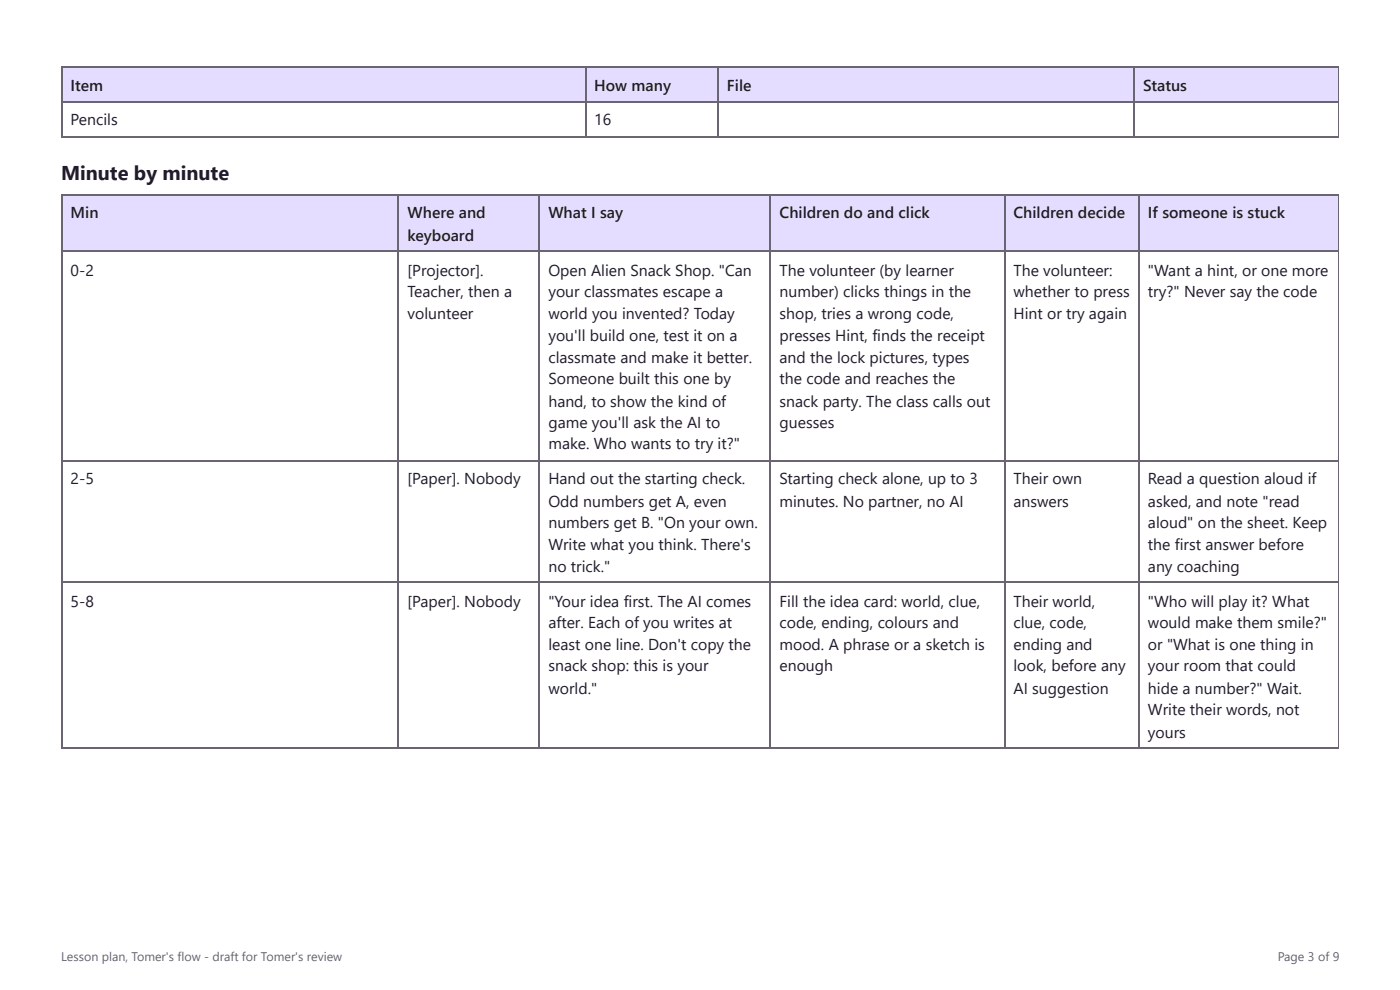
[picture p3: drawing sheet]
<svg xmlns="http://www.w3.org/2000/svg" width="297mm" height="210mm" viewBox="0 0 297 210" stroke-linecap="round" stroke-linejoin="round" font-family="sans-serif">
<defs><g id="words">
<text font-size="4.2" fill="#211b2b" x="13" y="38.1">Minute by minute</text>
<g font-size="3.3" fill="#211b2b">
<text x="15" y="19.3">Item</text>
<text x="126.1" y="19.3">How many</text>
<text x="154.2" y="19.3">File</text>
<text x="242.6" y="19.3">Status</text>
<text x="15" y="26.5">Pencils</text>
<text x="126.1" y="26.5">16</text>
<text x="15" y="46.3">Min</text>
<text x="86.5" y="46.3">Where and</text>
<text x="116.3" y="46.3">What I say</text>
<text x="165.4" y="46.3">Children do and click</text>
<text x="215" y="46.3">Children decide</text>
<text x="243.5" y="46.3">If someone is stuck</text>
<text x="86.5" y="51.1">keyboard</text>
<text x="15" y="58.5">0-2</text>
<text x="86.5" y="58.5">[Projector].</text>
<text x="116.3" y="58.5">Open Alien Snack Shop. &quot;Can</text>
<text x="165.4" y="58.5">The volunteer (by learner</text>
<text x="215" y="58.5">The volunteer:</text>
<text x="243.5" y="58.5">&quot;Want a hint, or one more</text>
<text x="86.5" y="63">Teacher, then a</text>
<text x="116.3" y="63">your classmates escape a</text>
<text x="165.4" y="63">number) clicks things in the</text>
<text x="215" y="63">whether to press</text>
<text x="243.5" y="63">try?&quot; Never say the code</text>
<text x="86.5" y="67.7">volunteer</text>
<text x="116.3" y="67.7">world you invented? Today</text>
<text x="165.4" y="67.7">shop, tries a wrong code,</text>
<text x="215" y="67.7">Hint or try again</text>
<text x="116.3" y="72.2">you'll build one, test it on a</text>
<text x="116.3" y="77">classmate and make it better.</text>
<text x="165.4" y="72.2">presses Hint, finds the receipt</text>
<text x="165.4" y="77">and the lock pictures, types</text>
<text x="116.3" y="81.5">Someone built this one by</text>
<text x="165.4" y="81.5">the code and reaches the</text>
<text x="116.3" y="86.3">hand, to show the kind of</text>
<text x="165.4" y="86.3">snack party. The class calls out</text>
<text x="116.3" y="90.8">game you'll ask the AI to</text>
<text x="116.3" y="95.2">make. Who wants to try it?&quot;</text>
<text x="165.4" y="90.8">guesses</text>
<text x="15" y="102.7">2-5</text>
<text x="86.5" y="102.7">[Paper]. Nobody</text>
<text x="116.3" y="102.7">Hand out the starting check.</text>
<text x="116.3" y="107.4">Odd numbers get A, even</text>
<text x="165.4" y="102.7">Starting check alone, up to 3</text>
<text x="165.4" y="107.4">minutes. No partner, no AI</text>
<text x="215" y="102.7">Their own</text>
<text x="215" y="107.4">answers</text>
<text x="243.5" y="102.7">Read a question aloud if</text>
<text x="243.5" y="107.4">asked, and note &quot;read</text>
<text x="116.3" y="111.9">numbers get B. &quot;On your own.</text>
<text x="243.5" y="111.9">aloud&quot; on the sheet. Keep</text>
<text x="116.3" y="116.7">Write what you think. There's</text>
<text x="243.5" y="116.7">the first answer before</text>
<text x="116.3" y="121.2">no trick.&quot;</text>
<text x="243.5" y="121.2">any coaching</text>
<text x="15" y="128.6">5-8</text>
<text x="86.5" y="128.6">[Paper]. Nobody</text>
<text x="116.3" y="128.6">&quot;Your idea first. The AI comes</text>
<text x="165.4" y="128.6">Fill the idea card: world, clue,</text>
<text x="215" y="128.6">Their world,</text>
<text x="243.5" y="128.6">&quot;Who will play it? What</text>
<text x="116.3" y="133.1">after. Each of you writes at</text>
<text x="116.3" y="137.8">least one line. Don't copy the</text>
<text x="165.4" y="133.1">code, ending, colours and</text>
<text x="165.4" y="137.8">mood. A phrase or a sketch is</text>
<text x="215" y="133.1">clue, code,</text>
<text x="215" y="137.8">ending and</text>
<text x="243.5" y="133.1">would make them smile?&quot;</text>
<text x="243.5" y="137.8">or &quot;What is one thing in</text>
<text x="116.3" y="142.3">snack shop: this is your</text>
<text x="165.4" y="142.3">enough</text>
<text x="215" y="142.3">look, before any</text>
<text x="243.5" y="142.3">your room that could</text>
<text x="116.3" y="147.1">world.&quot;</text>
<text x="215" y="147.1">AI suggestion</text>
<text x="243.5" y="147.1">hide a number?&quot; Wait.</text>
<text x="243.5" y="151.6">Write their words, not</text>
<text x="243.5" y="156.4">yours</text>
</g>
<g font-size="2.6" fill="#68626f">
<text x="13" y="203.7">Lesson plan, Tomer's flow - draft for Tomer's review</text>
<text x="271.1" y="203.7">Page 3 of 9</text>
</g>
</g></defs>
<g fill="#e5ddff">
<path d="M13.2 14.3h110.9v7.1h-110.9z"/>
<path d="M124.1 14.3h28.3v7.1h-28.3z"/>
<path d="M152.4 14.3h88.4v7.1h-88.4z"/>
<path d="M240.8 14.3h43.2v7.1h-43.2z"/>
</g>
<path d="M13 14.2h271M13.1 14v15.1M124.2 14v15.1M152.3 14v15.1M240.6 14v15.1M13 21.6h271M13 29h271" fill="none" stroke="#6b6472" stroke-width=".26"/>
<path d="M284 14v15.1" fill="none" stroke="#6b6472" stroke-width=".21"/>
<g fill="#e5ddff">
<path d="M13.2 41.3h71.5v11.9h-71.5z"/>
<path d="M84.7 41.3h29.9v11.9h-29.9z"/>
<path d="M114.6 41.3h48.9v11.9h-48.9z"/>
<path d="M163.5 41.3h49.5v11.9h-49.5z"/>
<path d="M213 41.3h28.6v11.9h-28.6z"/>
<path d="M241.6 41.3h42.4v11.9h-42.4z"/>
</g>
<path d="M13 41.4h271M13 53.3h271M13.1 41.3v117.4M84.5 41.3v117.4M114.4 41.3v117.4M163.4 41.3v117.4M213.1 41.3v117.4M241.7 41.3v117.4M13 97.8h271M13 123.4h271M13 158.6h271" fill="none" stroke="#6b6472" stroke-width=".26"/>
<path d="M284 41.3v117.4" fill="none" stroke="#6b6472" stroke-width=".21"/>
<use href="#words"/>
</svg>
